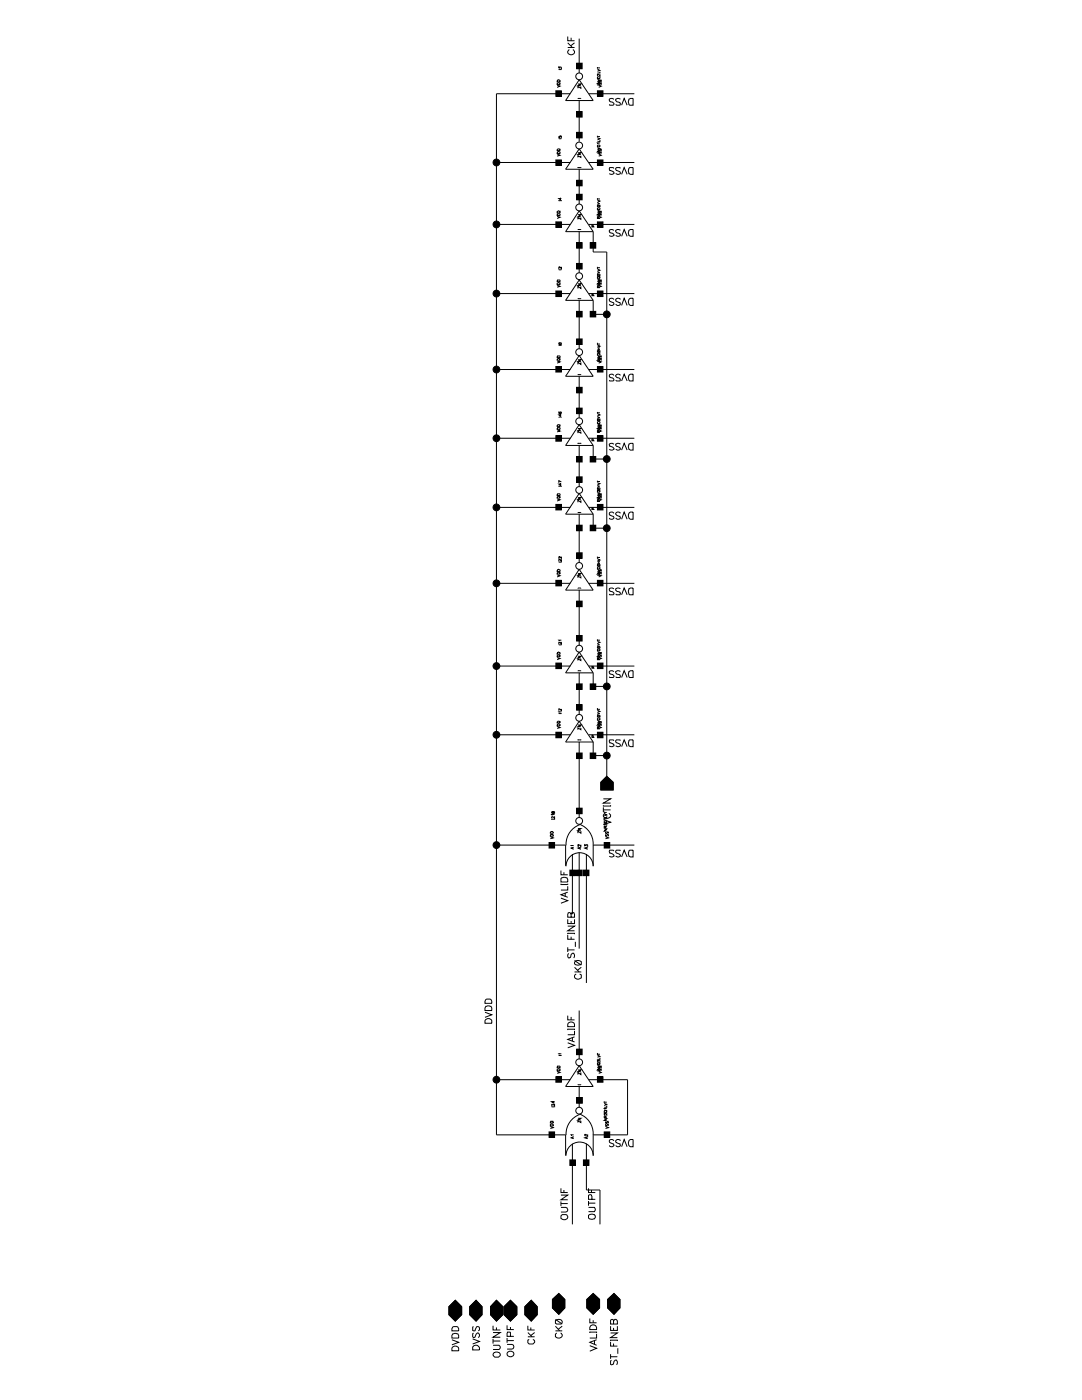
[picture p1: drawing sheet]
<svg xmlns="http://www.w3.org/2000/svg" width="216mm" height="279mm" viewBox="0 0 216 279" stroke-linecap="round" stroke-linejoin="round" font-family="sans-serif">
<g fill="none" stroke="#000" stroke-width=".2">
<path d="M110.9 18.1h1.1v1.1h-1.1zM111.2 17l.6 .2-.6 .2M111.2 16.7l.4-.2 .2 .1v.2h-.6zM111.3 16h.4l.1 .3h-.6zM111.5 13.6v-.2l.2 .1v-.1h.2v.3M111.5 14h.5M113.3 7.3v.8h1.3M113.3 9.5h1.3M113.3 8.6l.9 .9M113.6 9.9a.52 .52 0 0 0-.3 .6 .52 .52 0 0 0 .5 .4h.3a.52 .52 0 0 0 .5-.4 .52 .52 0 0 0-.3-.6M113.8 18.7h-14.7v207.8h13.8v4.1M114 7.5v.6"/>
<path d="M114.6 8.6l-.7 .5M115.1 12.6h1.1v1.1h-1.1zM115.3 16.8h.6l-.6 .3h.6M115.3 19.7h.6M115.6 7.7v6.9M115.6 15.9l2.8 4.2h-5.5zM115.9 17.3v.3l-.6-.3v.3M117.5 18.7h9.1M119.2 18.1h1.1v1.1h-1.1zM119.2 16.3h.5l-.5 .4h.5M119.2 15.8l.5 .2-.5 .3M119.2 15.4l.4-.1 .1 .4h-.5z"/>
<path d="M119.2 13.8l.5 .3-.5 .1M119.2 13.4v.3M119.2 16.8v.2M119.2 16.9h.5M119.2 13.5h.5M119.5 17l.5 .2-.5 .2M119.5 16.5v.3l.1 .1 .1-.3 .3-.1v.4M119.5 16v.3h.1l.2-.3h.2v.3M119.7 14.8v.4l-.5-.4 .1 .4M119.7 14.3v.3h-.5M119.7 16.8v.2M122.5 19.8l-.3-.2-.6 .2 .1 .4 .6 .2 .2 .3-.2 .3h-.6l-.1-.2"/>
<path d="M123.8 19.8l-.4-.2a.46 .46 0 0 0-.5 .5l.9 .6-.1 .3h-.7l-.1-.2M125.5 19.8l.8-.2v1.4h-.7l-.1-.2zM99.1 32.4h14.7M110.9 31.9h1.1v1.1h-1.1zM111.2 30.7l.6 .3-.6 .2M111.3 30.3h.4l.1 .3h-.6zM111.3 29.8h.5v.3h-.6zM111.5 27.2v.2h.2v-.2h.3l-.1 .3M111.5 27.6h.5M111.5 40v.1M111.8 39.5v.4l-.3-.3h.5M112 40v.1"/>
<path d="M115.1 22.3h1.1v1.1h-1.1zM115.1 38.8h1.1v1.1h-1.1zM115.1 36h1.1v1.1h-1.1zM115.1 26.4h1.1v1.1h-1.1zM115.3 30.5h.6l-.6 .3h.6M115.3 33.4v.1M115.3 33.4h.6M115.6 20.1v8.2M115.6 33.8v6.9M115.6 29.7l2.8 4.1h-5.5zM115.9 31.1v.3l-.6-.3v.3M115.9 33.4v.1"/>
<path d="M117.5 32.4h9.1M119.2 31.9h1.1v1.1h-1.1zM119.2 40l.5 .1-.5 .3 .3 .2M119.2 30h.5l-.5 .3h.5M119.2 29.5l.5 .1-.5 .2M119.2 27.5l.5 .2-.5 .2M119.2 27.1v.3M119.2 30.5h.5M119.2 39.5v.4M119.2 39.7h.5M119.2 27.3h.5M119.3 29h.3l.1 .3h-.5z"/>
<path d="M119.5 30.7l.5 .3-.5 .2M119.5 30.3v.3l.3-.3h.2v.3M119.5 29.8v.3l.3-.3h.2v.3M119.7 28.5h-.5l.1 .2M119.7 27.9v.4h-.5M122.5 33.6l-.2-.2h-.6v.6l.7 .3 .1 .3-.3 .2-.6-.2M123.8 33.6l-.1-.2h-.7l-.1 .2 .1 .4 .7 .3 .1 .2v.1l-.4 .2-.5-.2M124 34.8l.5-1.4 .6 1.4M124 21l.5-1.4 .6 1.4M125.5 33.6l.1-.2h.7v1.4h-.5a.87 .87 0 0 1-.3-1.2zM99.1 58.6h14.7M99.1 44.8h14.7"/>
<path d="M110.9 58.1h1.1v1.1h-1.1zM110.9 44.3h1.1v1.1h-1.1zM111.2 56.9l.6 .2-.6 .2M111.2 43.2l.6 .1-.6 .3M111.2 42.2l.2-.1 .4 .1v.3h-.6zM111.3 56.5h.5v.3h-.6zM111.3 55.9h.4l.1 .3h-.6zM111.3 42.7h.4l.1 .3h-.6zM111.5 53.8h.5M111.5 40h.5M112 53.3v.3l-.3-.3h-.2l.1 .3M115.1 52.6h1.1v1.1h-1.1z"/>
<path d="M115.1 48.4h1.1v1.1h-1.1zM115.3 56.6h.6l-.6 .4h.6M115.3 42.8h.6l-.6 .5h.6M115.3 45.9h.6M115.3 59.5h.6M115.6 46.2v8.2M115.6 59.9v9.7M115.6 55.9l2.8 4h-5.5zM115.6 42.1l2.8 4.1h-5.5zM115.9 57.1v.5l-.6-.5v.5M115.9 43.4v.4l-.6-.4v.4M117.5 58.6h9.1"/>
<path d="M117.5 44.8h9.1M117.8 48.4h1.1v1.1h-1.1zM118.4 59v-.3h-.3v.3h.5M118.4 45.3v-.3l-.2-.1-.1 .4h.5M118.4 46.2v4.1h2.7v104.6M118.4 59.9v2.8h2.7M119.2 58.1h1.1v1.1h-1.1zM119.2 44.3h1.1v1.1h-1.1zM119.2 56.2h.5l-.5 .4h.5M119.2 55.7l.5 .2-.5 .2M119.2 54.8l.4-.1 .1 .2-.4 .1zM119.2 53.3v.4l.5 .2-.5 .2"/>
<path d="M119.2 42.5h.5l-.5 .3h.5M119.2 41.9l.5 .3-.5 .1M119.2 41.6l.4-.1 .1 .3h-.5zM119.2 41h.5v.2h-.5zM119.2 43h.5M119.2 56.9h.5M119.2 54.7l.5 .3M119.2 54.2l.3 .2M119.2 53.4h.5M119.2 40.9l.5 .4M119.3 55.2h.3l.1 .3h-.5zM119.5 57.4v-.3l-.2-.1-.1 .4h.5"/>
<path d="M119.5 43.2l.5 .1-.5 .3v-.3h-.3v.3h.5M119.5 56.9l.5 .2-.5 .2M119.5 56.5v.3l.3-.3h.2v.3M119.5 55.9v.3l.1 .1 .4-.4v.4M119.5 42.7v.3h.1l.2-.3h.2v.3M119.5 42.2v.3l.2-.1 .1-.2h.2v.3M119.7 54.4h-.2l-.3 .2M119.7 40.6l-.5 .2M122.5 59.8a.46 .46 0 0 0-.6-.3 .46 .46 0 0 0-.2 .6l.6 .3 .2 .3a.54 .54 0 0 1-.9 0M122.5 46l-.3-.2-.6 .2 .1 .4 .6 .2 .2 .2v.2l-.3 .2-.6-.2M123.8 59.8a.46 .46 0 0 0-.6-.3 .46 .46 0 0 0-.3 .6l.8 .3 .1 .3a.54 .54 0 0 1-.9 0M123.8 46l-.4-.2a.46 .46 0 0 0-.5 .4l.9 .6v.2l-.4 .2-.5-.2"/>
<path d="M124 47.2l.5-1.4 .6 1.4M125.5 59.8l.3-.3h.5v1.5h-.5l-.3-.3zM125.5 46l.8-.2v1.4h-.5a.87 .87 0 0 1-.3-1.2zM99.1 73.7h14.7M110.9 73.2h1.1v1.1h-1.1zM111.2 72.1l.6 .1-.6 .3M111.2 71.7l.4-.2 .2 .1v.3h-.6zM111.3 71h.4l.1 .4h-.6zM111.5 68.5l.4-.1 .1 .3h-.4zM111.5 69h.5M111.5 68.4l.5 .3M115.1 77.3h1.1v1.1h-1.1z"/>
<path d="M115.1 67.6h1.1v1.1h-1.1zM115.1 62.1h1.1v1.1h-1.1zM115.3 71.8h.6l-.6 .3h.6M115.3 74.7h.6M115.6 75.1v8.3M115.6 71l2.8 4.1h-5.5zM115.9 72.3v.4l-.6-.4v.4M117.5 73.7h9.1M117.8 62.1h1.1v1.1h-1.1zM119.2 73.2h1.1v1.1h-1.1zM119.2 71.5h.5l-.5 .4h.5M119.2 71l.5 .2-.5 .2"/>
<path d="M119.2 70.6l.4-.1 .1 .4h-.5zM119.2 70h.5v.3h-.5zM119.2 68.4v.4l.5 .3-.5 .2M119.2 72.1h.5M119.2 69.9l.5 .5M119.2 69.8h.5M119.2 69.4h.5M119.2 68.7h.5M119.5 72.1l.5 .1-.5 .3M119.5 69.4v.4M119.5 71.5v.4l.1 .1 .4-.5v.5M119.5 71v.4h.1l.2-.4h.2v.4"/>
<path d="M122.5 74.9a.44 .44 0 0 0-.5-.2 .44 .44 0 0 0-.3 .5l.6 .2 .2 .5-.2 .1h-.6l-.1-.1M123.8 74.9a.49 .49 0 0 0-.5-.2 .49 .49 0 0 0-.4 .4l.2 .3 .6 .1 .1 .3-.1 .2h-.7l-.1-.1M124 76l.5-1.3 .6 1.3M124 61l.5-1.5 .6 1.5M125.5 74.9l.3-.2h.5v1.3h-.7l-.1-.1zM99.1 87.5h14.7M110.9 87h1.1v1.1h-1.1zM111.2 99.6l.6 .1-.6 .3M111.2 99.2l.4-.1h.2v.3h-.6zM111.2 85.8l.6 .2-.6 .2M111.3 98.6h.4l.1 .3h-.6zM111.3 85.3h.4l.1 .4h-.6z"/>
<path d="M111.3 84.8h.5v.3h-.6zM111.5 83.3h.5M111.5 96.9v.2M111.5 97h.5M111.6 82.2l-.1 .3h.2h.3v-.2h-.3l.1 .2M111.8 96.4v.5l-.3-.3h.5M111.8 82.7v.4l-.3-.3h.5M112 96.2l-.5-.3v.5M112 96.9v.2M115.1 95.2h1.1v1.1h-1.1zM115.1 91.1h1.1v1.1h-1.1zM115.1 81.4h1.1v1.1h-1.1z"/>
<path d="M115.3 99.3h.6l-.6 .4h.6M115.3 85.5h.6l-.6 .4h.6M115.3 88.4v.2M115.3 88.5h.6M115.6 88.9v8.2M115.6 98.5l2.8 4.1h-5.5zM115.6 84.8l2.8 4.1h-5.5zM115.9 99.8v.4l-.6-.4v.4M115.9 86.1v.3l-.6-.3v.3M115.9 88.4v.2M117.5 87.5h9.1M117.8 91.1h1.1v1.1h-1.1z"/>
<path d="M118.4 88v-.4l-.2-.1-.1 .5h.5M118.4 88.9v2.7h2.7M119.2 87h1.1v1.1h-1.1zM119.2 98.9h.5l-.5 .4h.5M119.2 98.4l.5 .2-.5 .2M119.2 98l.4-.1 .1 .3h-.5zM119.2 97.5l.4-.1 .1 .2-.4 .1zM119.2 96.4l.5 .1-.5 .3M119.2 85.2h.5l-.5 .3h.5M119.2 84.6l.5 .2-.5 .2M119.2 84.2l.3-.1 .2 .4h-.5zM119.2 83.7h.5v.2h-.5z"/>
<path d="M119.2 82.2v.3l.5 .3-.5 .2M119.2 85.7h.5M119.2 95.9v.4M119.2 99.6h.5M119.2 97.4l.5 .3M119.2 96.9l.3 .1M119.2 96.1h.5M119.2 83.6l.5 .4M119.2 83.1l.3 .2M119.2 82.4h.5M119.5 86.3v-.4h-.3v.4h.5M119.5 99.6l.5 .1-.5 .3"/>
<path d="M119.5 85.8l.5 .2-.5 .2M119.5 99.1v.3l.1 .1 .4-.4v.4M119.5 98.6v.3l.1 .1 .1-.4h.3v.4M119.5 85.3v.4l.2-.1 .1-.3h.2v.4M119.5 84.8v.4l.3-.4h.2v.4M119.7 97h-.2l-.3 .3M119.7 83.3l-.5 .2M122.5 88.6l-.3-.1-.6 .1 .1 .5 .6 .1 .2 .3v.2l-.3 .1-.6-.1M123.8 88.6l-.4-.1-.5 .1 .1 .5 .7 .2 .1 .2v.2l-.4 .1-.5-.1M124 89.8l.5-1.3 .6 1.3M125.5 88.6l.8-.1v1.3h-.5a.87 .87 0 0 1-.3-1.2zM99.1 101.3h14.7"/>
<path d="M99.1 116.4h14.7M110.9 100.7h1.1v1.1h-1.1zM110.9 115.8h1.1v1.1h-1.1zM111.2 114.7l.6 .2-.6 .2M111.2 114.4l.4-.2 .2 .1v.3h-.6zM111.3 113.7h.4l.1 .3h-.6zM111.5 112.1h.5M112 111.6v.4l-.3-.4-.2 .1 .1 .2M112 111.1v.3l-.3-.3-.2 .1 .1 .2M115.1 104.8h1.1v1.1h-1.1zM115.1 120h1.1v1.1h-1.1zM115.1 110.3h1.1v1.1h-1.1z"/>
<path d="M115.3 114.5h.6l-.6 .3h.6M115.3 102.2h.6M115.3 117.4h.6M115.6 102.6v9.7M115.6 117.8v11M115.6 113.6l2.8 4.2h-5.5zM115.9 115v.3l-.6-.3v.3M117.5 101.3h9.1M117.5 116.4h9.1M117.8 104.8h1.1v1.1h-1.1zM118.4 101.7v-.4h-.3v.4h.5M118.4 102.6v2.8h2.7"/>
<path d="M119.2 100.7h1.1v1.1h-1.1zM119.2 115.8h1.1v1.1h-1.1zM119.2 114.2h.5l-.5 .4h.5M119.2 113.6l.5 .3-.5 .1M119.2 112.7l.4-.1 .1 .3h-.5zM119.2 111.1v.4l.5 .3-.5 .1M119.2 114.7h.5M119.2 112.6l.5 .4M119.2 112.4h.5M119.2 112.1h.5M119.2 111.3h.5M119.4 113.1l.3 .2v.2h-.5z"/>
<path d="M119.5 100.1v-.4h-.2l-.1 .4h.5M119.5 114.7l.5 .2-.5 .2M119.5 112.1v.3M119.5 114.2v.4h.1l.1-.3 .3-.1v.4M119.5 113.7v.3h.2l.1-.3h.2v.3M122.5 117.5l-.3-.2-.6 .2 .1 .4 .6 .2 .2 .3-.2 .3h-.6l-.1-.2M122.5 102.4a.44 .44 0 0 0-.5-.2 .44 .44 0 0 0-.3 .5l.6 .3 .2 .4a.54 .54 0 0 1-.9 0M123.8 117.5l-.4-.2a.46 .46 0 0 0-.5 .5l.9 .6-.1 .3h-.7l-.1-.2M123.8 102.4a.49 .49 0 0 0-.5-.2 .49 .49 0 0 0-.4 .4l.2 .3 .6 .1 .1 .4a.54 .54 0 0 1-.9 0M124 118.7l.5-1.4 .6 1.4M124 103.6l.5-1.4 .6 1.4M125.5 117.5l.8-.2v1.4h-.7l-.1-.2z"/>
<path d="M125.5 102.4l.3-.2h.5v1.4h-.5l-.3-.2zM99.1 132.9h14.7M110.9 132.3h1.1v1.1h-1.1zM111.2 131.2l.6 .2-.6 .3M111.2 130.9l.4-.2 .2 .1v.3h-.6zM111.3 130.2h.4l.1 .4h-.6zM111.5 128.6h.5M112 128.1v.4l-.2-.3h-.3l.1 .2M112 127.8h-.5h.1M115.1 136.5h1.1v1.1h-1.1zM115.1 126.8h1.1v1.1h-1.1zM115.3 131h.6l-.6 .3h.6"/>
<path d="M115.3 133.9h.6M115.6 134.3v8.3M115.6 130.1l2.8 4.2h-5.5zM115.9 131.5v.3l-.6-.3v.3M117.5 132.9h9.1M117.8 136.5h1.1v1.1h-1.1zM118.4 133.3v-.3h-.3v.3h.5M118.4 134.3v2.7h2.7M119.2 132.3h1.1v1.1h-1.1zM119.2 130.6h.5l-.5 .4h.5M119.2 130l.5 .2-.5 .3M119.2 129.6l.4-.1 .1 .4h-.5z"/>
<path d="M119.2 129.1l.4-.1 .1 .3-.4 .1zM119.2 128l.5 .2-.5 .2 .3 .3M119.2 127.6v.3M119.2 131.1v.1M119.2 131.1h.5M119.2 129l.5 .4M119.2 127.8h.5M119.5 131.2l.5 .2-.5 .3v-.4h-.3v.4h.5M119.5 130.7v.4h.1l.4-.4v.4M119.5 130.2v.4l.2-.1 .1-.3h.2v.4M119.7 128.7l-.5 .2M119.7 131.1v.1"/>
<path d="M122.5 134l-.3-.1-.6 .1 .1 .5 .6 .1 .2 .3-.2 .3h-.6l-.1-.2M123.8 134l-.4-.1a.46 .46 0 0 0-.5 .4l.9 .6-.1 .3h-.7l-.1-.2M124 135.2l.5-1.3 .6 1.3M125.5 134l.8-.1v1.3h-.7l-.1-.2zM99.1 146.6h14.7M110.9 146.1h1.1v1.1h-1.1zM111.2 144.9l.6 .3-.6 .2M111.2 144.1l.4-.2 .2 .1v.3h-.6zM111.3 144.5h.4l.1 .4h-.6zM111.5 142.5h.5M112 142.1h-.5l.1 .1M112 141.5v.3l-.5-.3 .1 .3"/>
<path d="M115.1 150.3h1.1v1.1h-1.1zM115.1 140.6h1.1v1.1h-1.1zM115.3 144.7h.6l-.6 .3h.6M115.3 147.6v.1M115.3 147.7h.6M115.6 148.1v15.1M115.6 143.9l2.8 4.2h-5.5zM115.9 145.3v.3l-.6-.3v.3M115.9 147.6v.1M117.5 146.6h9.1M117.8 150.3h1.1v1.1h-1.1zM118.4 147.2v-.4l-.2-.1-.1 .5h.5"/>
<path d="M118.4 148.1v2.7h2.7M119.2 146.1h1.1v1.1h-1.1zM119.2 144.4h.5l-.5 .3h.5M119.2 143.8l.5 .2-.5 .2M119.2 143.4l.3-.1 .2 .4h-.5zM119.2 142.8l.4-.1 .1 .4h-.5zM119.2 141.3v.4l.5 .3-.5 .2M119.2 144.9h.5M119.2 142.7l.5 .4M119.2 142.2l.3 .2M119.2 141.6h.5M119.5 145.5v-.4h-.3v.4h.5"/>
<path d="M119.5 144.9l.5 .3-.5 .2M119.5 144.5v.4l.2-.1 .1-.3h.2v.4M119.5 144v.4l.3-.4h.2v.4M119.7 142.4h-.2l-.3 .3M119.9 156.1l1.2-1.2 1.2 1.2v1.5h-2.4zM120.4 159.4h1.4l-1.4 .9h1.4M122.5 147.8l-.2-.1h-.6v.6l.7 .2 .1 .3-.3 .2-.6-.2M123.8 147.8l-.1-.1h-.7l-.1 .1 .1 .5 .7 .2 .1 .2-.1 .2-.3 .1-.5-.2M124 149l.5-1.3 .6 1.3M125.5 147.8l.1-.1h.7v1.3h-.5a.87 .87 0 0 1-.3-1.2zM99.1 168.7h13.8v4.1M109.6 168.1h1.1v1.1h-1.1z"/>
<path d="M109.8 167l.6 .2-.6 .2M109.9 166.5h.4l.1 .4h-.6zM109.9 166l.3-.1 .2 .4h-.6zM110.1 163.4v.2M110.1 163.5h.6M110.2 162v.3h.1l.1-.3 .3 .1v.2h-.3zM110.7 162.9v.4l-.5-.3-.1 .2h.1M110.7 162.6h-.6l.1 .1M110.7 163.4v.2M111.9 179.2l1.4 .5-1.4 .6M111.9 175.3a.82 .82 0 0 1 1.4 .2v.5h-1.4zM111.9 173.7v.9h1.4"/>
<path d="M111.9 176.4v.2M111.9 176.5h1.4M112.5 174.1v.5M112.8 178.2v.7M112.9 172.9a2.71 2.71 0 0 1 2.8-2.7 2.71 2.71 0 0 1 2.7 2.7M113.3 178.1l-1.4 .5 1.4 .5M113.3 176.9v.7h-1.4M113.3 176.4v.2M113.7 173.7h1.1v1.1h-1.1zM114.2 170.4v12.1M114.3 169.2v.2M114.5 169.1l-.5 .1 .5 .3"/>
<path d="M114.5 168.7h-.5v.1M115.1 173.7h1.1v1.1h-1.1zM115.1 161.3h1.1v1.1h-1.1zM115.3 165.4h.6l-.6 .3h.6M115.6 170.1v19.2M115.6 164.5a4.1 4.1 0 0 1 2.8 4.2M115.7 164.6a4.1 4.1 0 0 0-2.7 4.1M115.7 169.2v.2M115.9 165.9v.4l-.6-.4v.4M115.9 169.1l-.6 .1 .6 .3M115.9 168.6v.3l-.5-.3-.1 .2 .2 .1M116.4 173.7h1.1v1.1h-1.1z"/>
<path d="M116.7 168.9v-.3l.2 .1 .3-.1v.3M117 170.4v25.8M117.1 169.2v.2M117.3 169.1l-.6 .1 .6 .3M120.4 163.6l1.4 .5-1.4 .5M120.4 161.6h1.4M120.4 160.7v.3M120.4 161.1v1M120.4 160.9h1.4M120.6 168.1h1.1v1.1h-1.1zM120.6 165.4h.5l-.5 .5h.5M120.6 164.7v-.3l.1 .1 .3-.2v.5"/>
<path d="M120.6 163.9l.5-.1v.4h-.5zM120.6 162.4l.5 .2-.5 .2M120.6 162.1h.5M120.6 162v.3M120.7 162.3a.53 .53 0 0 0-.3 .6 .53 .53 0 0 0 .6 .4 .57 .57 0 0 0 .8-.2 .57 .57 0 0 0-.3-.8M120.8 165.3v-.4l-.1-.1-.1 .5h.5M120.8 167l.6 .2-.6 .2M120.9 166.5v.4h.2l.1-.4 .2 .1-.1 .3M120.9 166v.4l.3-.4 .2 .1-.1 .3M121.1 163.4h-.5l.1 .2M121.1 162.9v.3h-.5M121.1 164.8l-.3 .3"/>
<path d="M121.8 160.7v.3M122.5 169.8l-.2-.1h-.6v.6l.6 .1 .2 .5-.3 .1-.6-.1M123.8 169.8l-.1-.1h-.7l-.1 .1 .1 .5 .7 .2 .1 .2-.1 .2-.3 .1-.5-.1M124 171l.5-1.3 .6 1.3M125.5 169.8l.1-.1h.7v1.3h-.5a.87 .87 0 0 1-.3-1.2zM126.6 168.7h-8.2v4.1M96.9 199.5l.9-.1a.76 .76 0 0 1 .3 .8h-1.3zM113.3 186.6v.9h1.3M113.3 184.8h1.3l-1.3 1h1.3M113.3 183.5v.8h1.3v-.8M113.3 186.2v.2M113.3 189.1v.9"/>
<path d="M113.3 189.6h1.3M113.3 186.3h1.3M113.5 190.2l-.2 .4 .2 .6 .3-.1 .2-.6 .2-.3a.52 .52 0 0 1 .5 .4 .52 .52 0 0 1-.2 .6M114 182.5l-.4-.4-.2 .1-.1 .8h1.3v-.5l-.2-.4-.4 .2v.7M114 183.8v.5M114 186.9v.6M114.6 186.2v.2M114.6 194h1.4M114.6 193l1 1M114.6 191.7l1.4 .9M114.7 191.9a.9 .9 0 0 1 1.3 0v.5l-.6 .2-.5-.1a.36 .36 0 0 1-.2-.6zM114.8 188v1"/>
<path d="M115 194.4a.52 .52 0 0 0-.4 .6 .52 .52 0 0 0 .5 .4l.9-.2v-.6l-.3-.2M116 193l-.8 .6M96.8 202l1.3 .5-1.3 .5M96.9 203.5l.4-.2 .7 .2 .1 .2v.5h-1.3v-.5zM96.9 200.8l.7-.1a.44 .44 0 0 1 .5 .5v.5h-1.3zM99.1 215.5h14.7M110.5 219.8v.3l-.4-.2h.6M110.9 214.9h1.1v1.1h-1.1zM111.2 213.8l.6 .2-.6 .2M111.2 213.4l.2-.1 .4 .1v.3h-.6zM111.3 212.8h.4l.1 .3h-.6zM111.5 210.7h.5"/>
<path d="M112 210.3h-.5l.1 .1M113.3 208.1l1.3 .5-1.3 .5M113.3 202.7v.8h1.3M113.3 205.3v.3M113.3 205.4h1.3M113.5 204.1a.73 .73 0 0 1 .8 0 .73 .73 0 0 1 .3 .8h-1.3zM114 202.9v.6M114.2 207.1v.7M114.6 206.9l-1.3 .5 1.3 .5M114.6 205.7v.8h-1.3M114.6 205.3v.3M115.1 219h1.1v1.1h-1.1z"/>
<path d="M115.1 209.4h1.1v1.1h-1.1zM115.3 213.5h.6l-.6 .4h.6M115.3 216.4h.6M115.6 201.7v9.6M115.6 216.8v4.2M115.6 212.7l2.8 4.1h-5.5zM115.9 214v.5l-.6-.5v.5M117.5 215.5h7.7v11h-6.8v4.1a2.71 2.71 0 0 0-2.7-2.7 2.71 2.71 0 0 0-2.8 2.7M119.2 214.9h1.1v1.1h-1.1zM119.2 213.1h.5l-.5 .4h.5M119.2 212.6l.5 .2-.5 .2M119.2 212.2l.4-.1 .1 .3h-.5z"/>
<path d="M119.2 211.9v-.3l.2 .2 .2-.2v.3M119.2 210.1v.5l.5 .2-.5 .2M119.2 213.8h.5M119.2 210.4h.5M119.5 213.8l.5 .2-.5 .2M119.5 213.4v.3l.3-.3h.2v.3M119.5 212.8v.3l.1 .1 .4-.4v.4M119.7 211.1v.3h-.5M120.6 219.8v.3M120.6 220h.5M109.6 225.9h1.1v1.1h-1.1zM109.8 224.8l.6 .2-.6 .2"/>
<path d="M109.9 224.4h.4l.1 .3h-.6zM109.9 223.8h.4l.1 .3h-.6zM110.1 220.8h.6M110.7 220.3v.4l-.3-.3-.3 .1 .1 .1M111.9 238.5h1.4l-1.4 .9h1.4M111.9 237.2v.8h1.4M111.9 239.8v.9M112.5 237.5v.5M113.7 231.5h1.1v1.1h-1.1zM114.2 228.3v16M114.3 226.9v.3M114.5 226.8l-.5 .3 .5 .1"/>
<path d="M114.5 226.5h-.5v.2M115.3 223.2h.6l-.6 .3h.6M115.6 222.3a4.1 4.1 0 0 1 2.8 4.2M115.7 222.4a4.1 4.1 0 0 0-2.7 4.1M115.9 223.7v.3l-.6-.3v.3M116.4 231.5h1.1v1.1h-1.1zM117 228.3v9.2h2.7v6.8M117.1 226.9v.3M117.3 226.8l-.6 .3 .6 .1M117.3 226.4v.3l-.5-.3-.1 .2 .1 .1M117.4 237.2v.8h1.4M117.4 239.7v.9"/>
<path d="M118 237.5v.5M118.1 239.4l-.1-.9h-.5l-.1 .9h1.4M120.6 225.9h1.1v1.1h-1.1zM120.6 223.3h.5l-.5 .3h.5M120.6 220.2l.5 .2-.5 .2M120.7 221.6l.4 .1v.3h-.5zM120.8 223v-.2l-.1-.1-.1 .3h.5M120.8 224.8l.6 .2-.6 .2M120.9 224.4v.3l.3-.3 .2 .1-.1 .2M120.9 223.8v.4l.3-.4 .2 .1-.1 .3M121.1 222.2v.3l-.4-.3-.1 .2 .1 .1M121.1 221.2h-.5l.1 .2"/>
<path d="M121.1 220.6v.4h-.5M121.1 222.7l-.3 .1M122.5 227.7a.46 .46 0 0 0-.6-.3 .46 .46 0 0 0-.2 .6l.6 .3 .2 .3a.54 .54 0 0 1-.9 0M123.8 227.7a.46 .46 0 0 0-.6-.3 .46 .46 0 0 0-.3 .6l.8 .3 .1 .3a.54 .54 0 0 1-.9 0M124 228.9l.5-1.5 .6 1.5M125.5 227.7l.3-.3h.5v1.5h-.5l-.3-.3zM90.8 259.5l1.3 1.3v1.6l-1.3 1.3-1.2-1.3v-1.6zM95 259.5l1.2 1.3v1.6l-1.2 1.3-1.3-1.3v-1.6zM99.1 259.5l1.2 1.3v1.6l-1.2 1.3-1.2-1.3v-1.6zM101.9 259.5l1.2 1.3v1.6l-1.2 1.3-1.3-1.3v-1.6zM106 259.5l1.2 1.3v1.6l-1.2 1.3-1.3-1.3v-1.6zM110.2 259.3l1.3-1.2 1.2 1.2v1.7l-1.2 1.3-1.3-1.3z"/>
<path d="M111.9 241h1h.2l.2 .4-.2 .4-1.2 .1M111.9 240.2h1.4M112.2 242.4h.7a.52 .52 0 0 1 .4 .6 .52 .52 0 0 1-.5 .4l-.9-.2v-.5zM117.1 259.3l1.3-1.2 1.2 1.2v1.7l-1.2 1.3-1.3-1.3zM117.4 242.6a.88 .88 0 0 1 1.4 .1v.3a.82 .82 0 0 1-1.4 0zM117.4 241h1.2l.2 .3-.2 .5h-1.2M117.4 240.1h1.4M121.2 259.3l1.3-1.2 1.2 1.2v1.7l-1.2 1.3-1.3-1.3zM89.6 260.8l1.2-1.3 1.3 1.3v1.6l-1.3 1.3-1.2-1.3zM90.2 267.4l1.3 .5-1.3 .5M90.3 268.9a.75 .75 0 0 1 1.2 .2v.5h-1.3zM90.3 266.2l.7-.1a.44 .44 0 0 1 .5 .4v.5h-1.3z"/>
<path d="M90.3 264.8h.9a.76 .76 0 0 1 .3 .8h-1.3zM93.7 260.8l1.3-1.3 1.2 1.3v1.6l-1.2 1.3-1.3-1.3zM94.3 267.2l1.4 .5-1.4 .5M94.5 268.6a.73 .73 0 0 1 .9 0 .73 .73 0 0 1 .3 .8h-1.4v-.6zM94.5 266l-.2 .2v.6l.2 .2 .3-.2 .5-.8a.49 .49 0 0 1 .4 .4 .49 .49 0 0 1-.3 .6M94.5 264.8h-.2v.7l.2 .1 .3-.1 .4-.7h.4l.1 .5-.3 .3M98.4 268.5h1.2a.47 .47 0 0 1 .2 .4 .47 .47 0 0 1-.2 .4h-1.2M98.4 265.9h1.4l-1.4 1h1.4M98.4 264.6v.8h1.4M98.4 267.6h1.4M98.4 267.2v.9M98.6 269.9a.69 .69 0 0 1 .8 0 .69 .69 0 0 1 .3 .7l-.2 .2h-.8l-.2-.2a.45 .45 0 0 1 .1-.7z"/>
<path d="M99.1 264.9v.5M100.6 260.8l1.3-1.3 1.2 1.3v1.6l-1.2 1.3-1.3-1.3zM101.2 268.3h.9l.3 .2 .1 .2-.1 .5h-1.2M101.2 264.5v.8h1.3M101.2 267.5h1.3M101.2 267v1M101.3 269.9a.67 .67 0 0 1 .8-.2 .67 .67 0 0 1 .3 .8 .67 .67 0 0 1-.8 .2 .67 .67 0 0 1-.3-.8zM101.9 266.7v-.8h-.6l-.1 .8h1.3M101.9 264.8v.5M104.7 260.8l1.3-1.3 1.2 1.3v1.6l-1.2 1.3-1.3-1.3zM105.3 264.6v.8h1.4M105.3 266.8h1.4"/>
<path d="M105.3 265.9l.9 .9M105.6 267.3l-.3 .2v.5l.3 .2h.7l.4-.3-.1-.4-.3-.2M105.9 264.9v.5M106.7 265.9l-.8 .6M110.8 263.6a.78 .78 0 0 1 .8-.3 .78 .78 0 0 1 .6 .6l-.3 .3h-.8l-.3-.1zM110.8 265.6h1.4M110.8 264.7l.9 .9M110.8 263.3l1.4 .9M111.1 266l-.3 .3v.5a.76 .76 0 0 0 .9 .2 .76 .76 0 0 0 .5-.6l-.4-.4M112.2 264.7l-.8 .6M117.7 268.6l1.3 .5-1.3 .6M117.7 263.1v.9h1.3"/>
<path d="M117.7 265.8v.2M117.7 265.9h1.3M117.9 264.6a.73 .73 0 0 1 .8-.1 .73 .73 0 0 1 .3 .8h-1.3zM118.4 263.5v.5M118.6 267.6v.6M119 267.4l-1.3 .5 1.3 .6M119 266.2v.8h-1.3M119 265.8v.2M121.8 267.8v.8h1.4M121.8 266h1.4l-1.4 1h1.4M121.8 264.7v.8h1.4v-.8M121.8 270.8h1.4"/>
<path d="M121.8 267.4v.2M121.8 270.3v.9M121.8 267.5h1.4M122 271.4l-.2 .2v.7l.2 .1 .3-.1 .2-.6 .3-.3a.52 .52 0 0 1 .4 .4 .52 .52 0 0 1-.2 .6M122.4 263.7l-.1-.3h-.4l-.1 .8h1.4v-.5l-.3-.4-.4 .2-.1 .7M122.4 265v.5M122.4 268.1v.5M123.2 267.4v.2M123.3 269.1v1.1"/>
<circle cx="115.6" cy="15.2" r=".68"/>
<circle cx="99.1" cy="32.4" r=".68"/>
<circle cx="115.6" cy="29" r=".68"/>
<circle cx="99.1" cy="44.8" r=".68"/>
<circle cx="99.1" cy="58.6" r=".68"/>
<circle cx="115.6" cy="41.4" r=".68"/>
<circle cx="115.6" cy="55.1" r=".68"/>
<circle cx="99.1" cy="73.7" r=".68"/>
<circle cx="115.6" cy="70.3" r=".68"/>
<circle cx="121.1" cy="62.7" r=".68"/>
<circle cx="99.1" cy="87.5" r=".68"/>
<circle cx="115.6" cy="84.1" r=".68"/>
<circle cx="115.6" cy="97.8" r=".68"/>
<circle cx="121.1" cy="91.6" r=".68"/>
<circle cx="99.1" cy="101.3" r=".68"/>
<circle cx="99.1" cy="116.4" r=".68"/>
<circle cx="115.6" cy="112.9" r=".68"/>
<circle cx="121.1" cy="105.4" r=".68"/>
<circle cx="99.1" cy="132.9" r=".68"/>
<circle cx="115.6" cy="129.5" r=".68"/>
<circle cx="121.1" cy="137" r=".68"/>
<circle cx="99.1" cy="146.6" r=".68"/>
<circle cx="115.6" cy="143.3" r=".68"/>
<circle cx="121.1" cy="150.8" r=".68"/>
<circle cx="99.1" cy="168.7" r=".68"/>
<circle cx="115.6" cy="163.8" r=".68"/>
<circle cx="99.1" cy="215.5" r=".68"/>
<circle cx="115.6" cy="212" r=".68"/>
<circle cx="115.6" cy="221.7" r=".68"/>
</g>
<g fill="#000">
<path d="M110.9 18.1h1.1v1.1h-1.1zM115.1 12.6h1.1v1.1h-1.1zM119.2 18.1h1.1v1.1h-1.1zM110.9 31.9h1.1v1.1h-1.1zM115.1 22.3h1.1v1.1h-1.1zM115.1 38.8h1.1v1.1h-1.1zM115.1 36h1.1v1.1h-1.1zM115.1 26.4h1.1v1.1h-1.1zM119.2 31.9h1.1v1.1h-1.1zM110.9 58.1h1.1v1.1h-1.1zM110.9 44.3h1.1v1.1h-1.1zM115.1 52.6h1.1v1.1h-1.1z"/>
<path d="M115.1 48.4h1.1v1.1h-1.1zM117.8 48.4h1.1v1.1h-1.1zM119.2 58.1h1.1v1.1h-1.1zM119.2 44.3h1.1v1.1h-1.1zM110.9 73.2h1.1v1.1h-1.1zM115.1 77.3h1.1v1.1h-1.1zM115.1 67.6h1.1v1.1h-1.1zM115.1 62.1h1.1v1.1h-1.1zM117.8 62.1h1.1v1.1h-1.1zM119.2 73.2h1.1v1.1h-1.1zM110.9 87h1.1v1.1h-1.1zM115.1 95.2h1.1v1.1h-1.1z"/>
<path d="M115.1 91.1h1.1v1.1h-1.1zM115.1 81.4h1.1v1.1h-1.1zM117.8 91.1h1.1v1.1h-1.1zM119.2 87h1.1v1.1h-1.1zM110.9 100.7h1.1v1.1h-1.1zM110.9 115.8h1.1v1.1h-1.1zM115.1 104.8h1.1v1.1h-1.1zM115.1 110.3h1.1v1.1h-1.1zM117.8 104.8h1.1v1.1h-1.1zM119.2 100.7h1.1v1.1h-1.1zM119.2 115.8h1.1v1.1h-1.1zM110.9 132.3h1.1v1.1h-1.1z"/>
<path d="M115.1 120h1.1v1.1h-1.1zM115.1 136.5h1.1v1.1h-1.1zM115.1 126.8h1.1v1.1h-1.1zM117.8 136.5h1.1v1.1h-1.1zM119.2 132.3h1.1v1.1h-1.1zM110.9 146.1h1.1v1.1h-1.1zM115.1 150.3h1.1v1.1h-1.1zM115.1 140.6h1.1v1.1h-1.1zM117.8 150.3h1.1v1.1h-1.1zM119.2 146.1h1.1v1.1h-1.1zM119.9 156.1l1.2-1.2 1.2 1.2v1.5h-2.4zM109.6 168.1h1.1v1.1h-1.1z"/>
<path d="M113.7 173.7h1.1v1.1h-1.1zM115.1 173.7h1.1v1.1h-1.1zM115.1 161.3h1.1v1.1h-1.1zM116.4 173.7h1.1v1.1h-1.1zM120.6 168.1h1.1v1.1h-1.1zM110.9 214.9h1.1v1.1h-1.1zM115.1 209.4h1.1v1.1h-1.1zM119.2 214.9h1.1v1.1h-1.1zM109.6 225.9h1.1v1.1h-1.1zM113.7 231.5h1.1v1.1h-1.1zM115.1 219h1.1v1.1h-1.1zM116.4 231.5h1.1v1.1h-1.1z"/>
<path d="M120.6 225.9h1.1v1.1h-1.1zM90.8 259.5l1.3 1.3v1.6l-1.3 1.3-1.2-1.3v-1.6zM95 259.5l1.2 1.3v1.6l-1.2 1.3-1.3-1.3v-1.6zM99.1 259.5l1.2 1.3v1.6l-1.2 1.3-1.2-1.3v-1.6zM101.9 259.5l1.2 1.3v1.6l-1.2 1.3-1.3-1.3v-1.6zM106 259.5l1.2 1.3v1.6l-1.2 1.3-1.3-1.3v-1.6zM110.2 259.3l1.3-1.2 1.2 1.2v1.7l-1.2 1.3-1.3-1.3zM117.1 259.3l1.3-1.2 1.2 1.2v1.7l-1.2 1.3-1.3-1.3zM121.2 259.3l1.3-1.2 1.2 1.2v1.7l-1.2 1.3-1.3-1.3z"/>
<circle cx="99.1" cy="32.4" r=".68"/>
<circle cx="99.1" cy="44.8" r=".68"/>
<circle cx="99.1" cy="58.6" r=".68"/>
<circle cx="99.1" cy="73.7" r=".68"/>
<circle cx="121.1" cy="62.7" r=".68"/>
<circle cx="99.1" cy="87.5" r=".68"/>
<circle cx="121.1" cy="91.6" r=".68"/>
<circle cx="99.1" cy="101.3" r=".68"/>
<circle cx="99.1" cy="116.4" r=".68"/>
<circle cx="121.1" cy="105.4" r=".68"/>
<circle cx="99.1" cy="132.9" r=".68"/>
<circle cx="121.1" cy="137" r=".68"/>
<circle cx="99.1" cy="146.6" r=".68"/>
<circle cx="121.1" cy="150.8" r=".68"/>
<circle cx="99.1" cy="168.7" r=".68"/>
<circle cx="99.1" cy="215.5" r=".68"/>
</g>
</svg>
